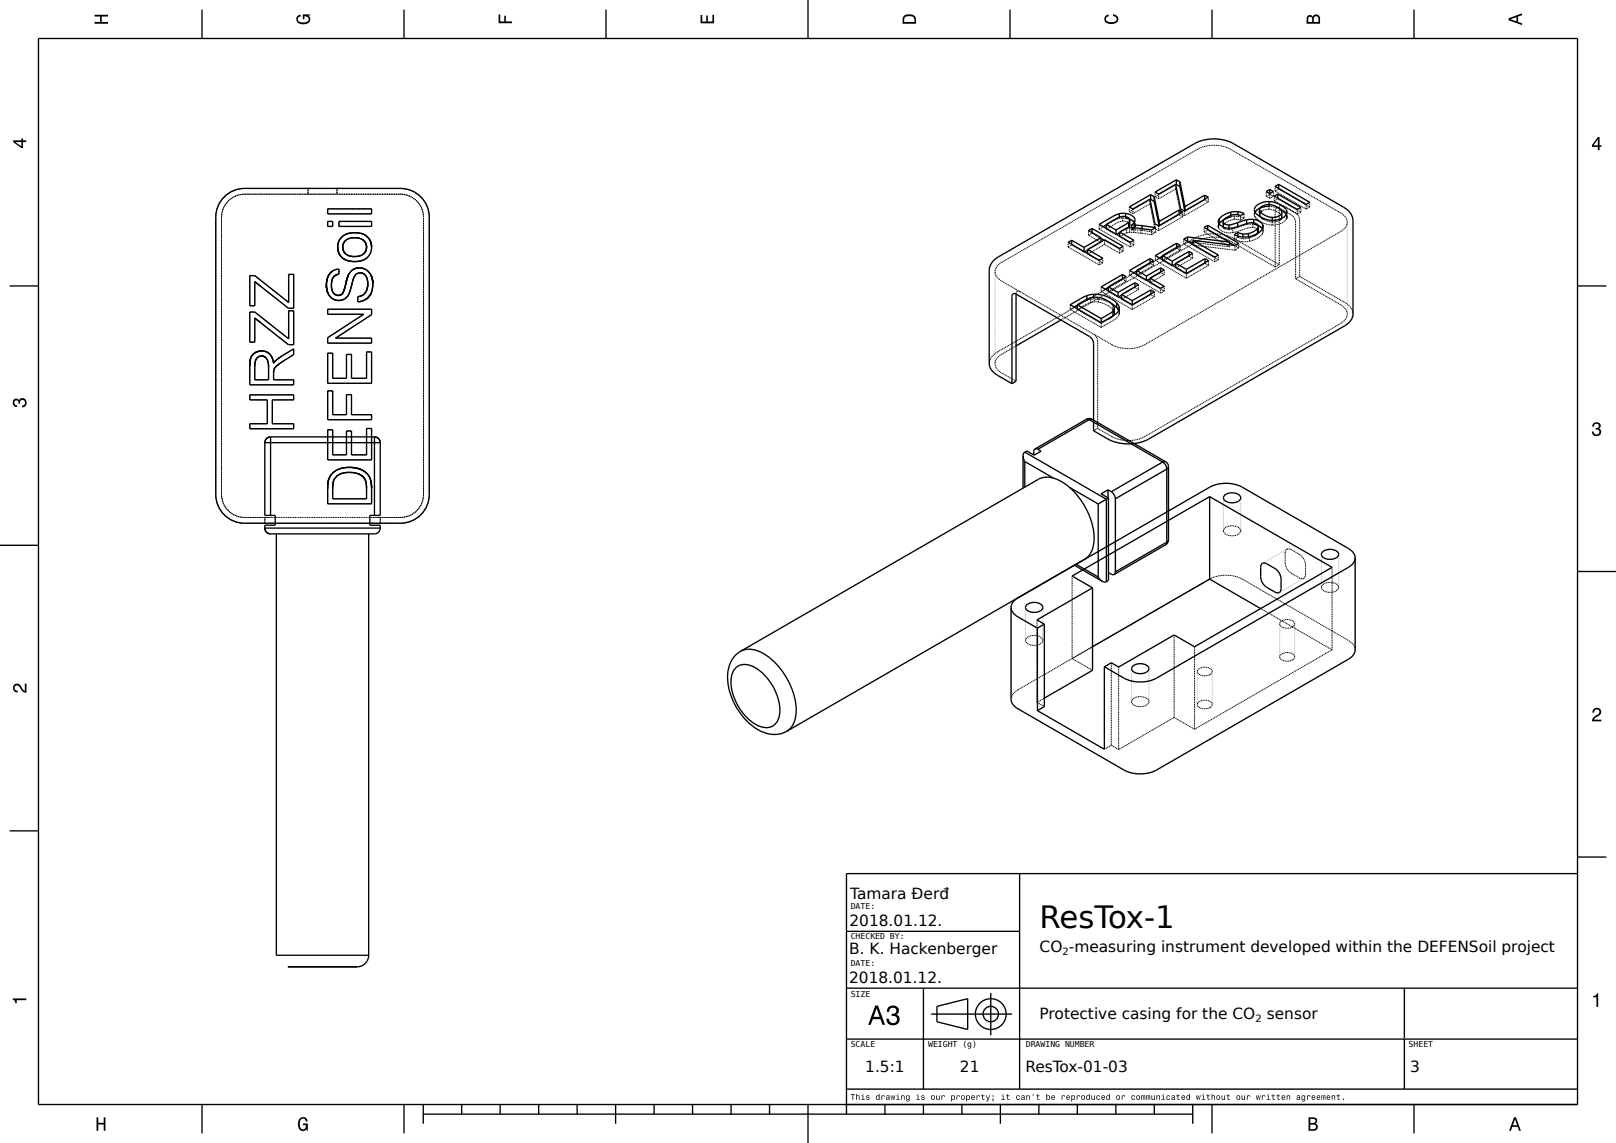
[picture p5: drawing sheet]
<svg xmlns="http://www.w3.org/2000/svg" width="420mm" height="297mm" viewBox="0 0 420 297" stroke-linecap="round" stroke-linejoin="round" font-family="sans-serif">
<defs><g id="words">
<text font-size="8" x="270.2" y="241.3">ResTox-1</text>
<g font-size="4">
<text x="221" y="233.5">Tamara Đerđ</text>
<text x="220.8" y="240.5">2018.01.12.</text>
<text x="220.7" y="247.9">B. K. Hackenberger</text>
<text x="270.2" y="247.3">CO -measuring instrument developed within the DEFENSoil project</text>
<text x="220.7" y="255.4">2018.01.12.</text>
<text x="270.2" y="264.7">Protective casing for the CO</text>
<text x="329.3" y="264.7">sensor</text>
<text x="224.9" y="278.6">1.5:1</text>
<text x="249.5" y="278.6">21</text>
<text x="266.5" y="278.6">ResTox-01-03</text>
<text x="366.5" y="278.6">3</text>
</g>
<g font-size="2.6">
<text x="276.1" y="248.1">2</text>
<text x="326.3" y="265.5">2</text>
</g>
<g font-size="2.1">
<text x="221.1" y="236.2">DATE:</text>
<text x="221.1" y="244.1">CHECKED BY:</text>
<text x="221.1" y="251">DATE:</text>
<text x="221.1" y="258.9">SIZE</text>
<text x="221.1" y="272.2">SCALE</text>
<text x="241.2" y="272.2">WEIGHT (g)</text>
<text x="266.6" y="272.2">DRAWING NUMBER</text>
<text x="366.1" y="272.2">SHEET</text>
</g>
</g></defs>
<g fill="none" stroke="#000" stroke-width=".35">
<path d="M210 0v10M10 10h400v277h-400zM52.5 2.5v7.5M105 2.5v7.5M157.5 2.5v7.5M262.5 2.5v7.5M315 2.5v7.5M367.5 2.5v7.5M57.9 51.5a7.5 7.5 0 0 1 5.7-2.5h40.5a7.5 7.5 0 0 1 7.5 7.5v72a7.5 7.5 0 0 1-7.5 7.5h-40.5a7.5 7.5 0 0 1-7.5-7.5v-72a7.5 7.5 0 0 1 1.8-5zM85.2 54.3h11.4v1.3h-11.4zM85.2 57.5h1.3v1.3h-1.3zM88.1 57.5h8.5v1.3h-8.5z"/>
<path d="M283.8 59.4l-.9 .5 3.2 1.9M283.8 59.4l8.1 4.6-.9 .6-3.9-2.3-4.4 2.5M283.8 59.4v1M287.5 58.5l-.8 .4M287.5 58.3l2.6 1.5M287.5 58.3v1.1M290.1 59.8v1M290.9 55.5l-1.5 .7-3.7 2.1 8 4.7 1-.6-3.7-2.1M290.9 55.5v.9M292.6 55.5h.2a2.14 2.14 0 0 1 2.2 1.9l-1 1.1M292.6 55.5h-1.7M292.6 56.7a2.64 2.64 0 0 1 2.4 1.6l-.1 .6-.9 .9"/>
<path d="M292.6 55.5v.8M293.4 57.7l-3.3 2.1M293.4 58.9l-1.1 .8M293.4 57.7v1.2M293.6 58.2l-.2 .7M293.6 57.1a2.02 2.02 0 0 0-3-.5l-3.1 1.7M293.6 57.1l-.2 .6M293.6 57.1v1.3M294 58.5v.6M295 58.5l1.8 .1M295 58.5h-1M295 58.5v.7"/>
<path d="M296.8 58.6l3.6 .5-1.1 .7-2.7-.4a6.3 6.3 0 0 0-4.4 .2l-1.2 .7M296.8 58.6v.8M299 51.8l1 .5M299 51.8l-.1 .1M299 50.6l-5.5 3.2 .9 .5 4.5-2.6 1.3 6.4 .9 .6 6.3-3.6-1-.5M299 50.6l1 .5M299 50.6v1.2M300 51.1v1.2M300 51.1l1.1 5.8M300 52.3l1.1 5.8M301.1 56.9l.2 .6M301.1 58.1l.1 .5"/>
<path d="M301.1 56.9v1.2M301.3 57.5v1.1M305.7 47.9l1 .6M305.7 47.9l-.1 .1M305.7 46.7l-5.5 3.2 .9 .5 4.5-2.5 1.3 6.4 .9 .5 6.2-3.6-.9-.5M305.7 46.7l1 .5M305.7 46.7v1.2M306.4 54.6l-5.1 2.9M306.4 54.6v1M306.7 47.2l1.1 5.8M306.7 47.2v1.3M306.7 48.5l1.1 5.7"/>
<path d="M307.8 53l.2 .7M307.8 53v1.2M307.8 54.2l.1 .6M308 53.7v1M313.1 50.7l-5.1 3M313.1 50.7v1.1M313.9 58.6l8 4.6-.9 .6-11-1.3M313.9 58.6l-.9 .5 6.6 3.8M313.9 58.6v1M316.9 56.9a1.54 1.54 0 0 0 1.3 2.2 10.2 10.2 0 0 0 5.9-1 2.05 2.05 0 0 1 3 .7M316.9 58.1l-.2 .5v.6M316.9 56.9v1.2"/>
<path d="M317.9 57.6a1.3 1.3 0 0 0 1.5 .9M317.9 57.6v1.2M317.9 58.7l.1 .4 .4 .3M319.4 58.5v.8M319.9 55.1l-1.9 .8-1.1 1M319.9 56.4a5.7 5.7 0 0 0-3 1.7M319.9 55.1v.9M321.7 57.8l-2.3 .7M321.7 57.8v1.1M321.7 55l1.6 .5-.9 .5a3.7 3.7 0 0 0-4.5 1.6M321.7 55l-1.8 .1M321.7 55v.8"/>
<path d="M324 57.1l-2.3 .7M324 57.1v1M325.8 57l-1.8 .1M325.8 57l1.5 .5 .9 .9M325.8 58.3a2.94 2.94 0 0 1 2.4 1.4M325.8 57v.9M326.8 59.4l-.9 .7-1.4 .6M326.8 59.4v1.2M327 59.9l-.2 .7M327.1 58.8l-.3 .6M327.1 58.8v1.3M327.4 54.5a2.54 2.54 0 0 1 3.4-1.2l.6 .2a2.44 2.44 0 0 1 1.7 1.6"/>
<path d="M327.4 54.5v1.2M327.4 54.5v.1M327.4 54.6a3.9 3.9 0 0 0 3.3 1.9M327.4 54.6v1.2M327.4 55.8l.2 .5 .9 .7M328.1 54.8l-.6 .5-.1 .5M328.2 58.4a2.11 2.11 0 0 1-1.6 2.4 6.1 6.1 0 0 1-5.8 .1l.9-.5M328.2 58.4v.9M329.9 52.4a5.4 5.4 0 0 1 4.6 2.5 2.22 2.22 0 0 1-2.2 2.2l-1.7 .2M329.9 52.4a3.4 3.4 0 0 0-3.9 2.1 4.4 4.4 0 0 0 3.6 2.6l1 .2M329.9 53.6a3.7 3.7 0 0 0-3.9 2.1M329.9 52.4v.8"/>
<path d="M330 49.2l-.9 .6 .9 .5M330 49.2l.9 .6-.9 .5M330 49.2v1.1M330.7 56.5v.8M331.2 51l.9-.6 6 3.5-.9 .5zM331.4 48.4l.9-.5 8.1 4.7-.9 .5zM332.1 50.4v1.1M332.3 47.9v1.1M332.8 54.5a2.08 2.08 0 0 1 1.6 2.3M333.1 56.3l-.1 .5-.6 .5M333.1 55.1a2.14 2.14 0 0 1-2.4 1.4M333.1 55.1v1.3"/>
<path d="M334.3 55.1l.2 .1M2.5 74.3h7.5M64.9 71.6h1.3l8.8 7v-7.3h1.3v8.8h-1.3l-8.8-6.9v6.2h-1.3zM84.8 74.1l.4 2.1M85.2 71.9l-.4 2.2M85.2 76.2l.4 .7 .8 .7M86.1 74.1l.2 1.3 .4 .7M86.1 74.1l.2 1.4 .4 .6M86.4 77.6l1.7 .5M86.6 72l-.3 .8-.2 1.3M86.6 72l-.4 1.1-.1 1M86.7 76.1l.4 .5 .8 .2"/>
<path d="M86.7 76.1l.5 .5 .7 .2M87.8 64.2a3.6 3.6 0 0 0 .9 2.5M87.8 64.2l.2 1.4 .7 1.1M88.1 71.2v-1.3h-.3a3.1 3.1 0 0 0-2.6 2M88.1 71.2l-.9 .3-.6 .5M88.7 66.7a4.4 4.4 0 0 0 3.5 1.3M88.7 66.7l1.4 1 2.1 .3M88.9 61.5a3.5 3.5 0 0 0-1.1 2.7M88.9 61.5l-.8 1.2-.3 1.5M89 76.3l-1.1 .5M89.1 64.2l.2 1.1 .5 .7M89.1 64.2l.1 .8 .6 1"/>
<path d="M89.5 77.7l-1.4 .4M89.8 74l-.8 2.3M89.8 66a3.3 3.3 0 0 0 2.4 .7M89.8 66l1.2 .6 1.2 .1M89.8 62.5l-.5 .7-.2 1M89.8 62.5l-.4 .6-.3 1.1M90.6 71.4l-.8 2.6M90.6 76.6l-1.1 1.1M91.3 74.3l-.7 2.3M91.7 70.1l-1.1 1.3M91.9 72.3l-.6 2M92.1 60.5l1.5 .1 1 .3"/>
<path d="M92.1 60.5a4.5 4.5 0 0 0-3.2 1M92.1 60.5h1.1l1.4 .4M92.1 60.5l-1.8 .2-1.4 .8M92.1 61.8l-1.4 .2-.9 .5M92.1 61.8a3.4 3.4 0 0 1 2.4 .7M92.1 61.8l-1.5 .2-.8 .5M92.1 61.8l1.2 .1 1.2 .6M92.6 71.2l-.7 1.1M93 77.1v1.3M93.4 69.6l-1.7 .5M93.4 69.6l1.8 .5M93.6 70.9l-1 .3"/>
<path d="M93.6 70.9l1 .3M94.4 76.6l-1.4 .5M94.5 66l-.9 .5-1.4 .2M94.5 62.5l.5 .7 .3 1M94.5 66l-.8 .4-1.5 .3M94.5 62.5l.5 .6 .3 1.1M94.6 60.9l.7 .5 .8 .9M94.6 71.2l.7 1M95.1 77.8l-.9 .4-1.2 .2M95.1 77.8l-1.2 .5-.9 .1M95.2 70.1l.6 .5 .6 1M95.3 75.5l-.9 1.1"/>
<path d="M95.3 64.2l-.3 1.1-.5 .7M95.3 64.2l-.3 1.2-.5 .6M95.3 72.2l.3 1.5M95.4 66.9a4.6 4.6 0 0 1-3.2 1.1M95.4 66.9l-1.3 .8-1.9 .3M95.6 73.7l-.3 1.8M96.1 62.3l.4 1 .1 .9M96.1 62.3l.5 1.9M96.4 71.6l.5 2.1M96.4 76.2l-.4 .8-.9 .8M96.6 64.2a3.5 3.5 0 0 1-1.2 2.7M96.9 73.7l-.1 1.5-.4 1"/>
<path d="M96.9 73.7l-.5 2.5M264.1 76.4l19.1 11 .6 .6 .4 1.3v22.6l3.7 2.2a11.7 11.7 0 0 0 10.6 0l51-29.4 1.4-1.2 .6-.9 .1-1v-24.2a4.2 4.2 0 0 0-2.4-3.5l-28.6-16.6a11.1 11.1 0 0 0-10.2 0l-50.9 29.4a4.2 4.2 0 0 0-2.4 3.6v24.7l.7 1.4 .9 .8 4.3 2.5M264.1 76.4l-.3-.1a.61 .61 0 0 0-.8 .7v22.7M264.1 76.4v22.7l-1.1 .6M278.5 62.4l-.9 .6 8.1 4.6 .9-.5-3.9-2.3M278.5 62.4l3.3 1.9M278.5 62.4v1.1M280 79.2l1.8-1.1a5.6 5.6 0 0 1 7.8 1.8v.2M280 79.2v1.1M280 79.3l-.8 .5M280 79.2l6.2 3.6M281.8 64.3v1.1"/>
<path d="M282.5 76.8l-4.4 2.4 8.1 4.6M282.5 76.8v1M282.7 65l-.8 .4M282.7 64.8v1.1M284.2 76.5l-1.7 .3M284.2 76.5a8.4 8.4 0 0 1 6 2.2M284.2 76.5v.7M286.1 61.8l-4.3 2.5M286.1 61.8v1M286.1 61.9l.8 .5M288.1 74.5l2.5 1.5M288.1 74.5v1.1"/>
<path d="M288.1 74.7l-.8 .4M288.8 78.9l1.4 1M290.2 78.7l.7 1M290.2 79.9l.7 1M290.2 78.7v1.2M290.6 76v1.1M290.9 79.7v.8M291 60.5l-.8 .4M291 60.3v1.1M291.5 76.7l-.8 .4M291.5 76.5l2.8 1.6M291.5 76.5v1.1"/>
<path d="M291.7 71.3l-5.5 3.2 8.1 4.7M291.7 71.3l1 .6-4.6 2.6M291.7 71.3v1.1M294.3 78.1v1.1M295 73.5l.9 .5-4.4 2.5M295 73.5l-4.4 2.5M295 73.5v1M295.4 70.3l2.6 1.4M295.4 70.4l-.8 .5M295.4 70.3v1M298 71.7v1.1M298.9 72.3v1"/>
<path d="M298.9 72.4l-.8 .5M298.9 67.2l-5.3 3.1 8.1 4.6 .9-.5-3.7-2.1M298.9 67.2l.9 .5-4.4 2.6M298.9 67.2v1.1M299.1 75.3l.9 .6-5.7 3.3M299.1 75.3l-4.8 2.8M299.1 75.3v1.1M301.7 69.6l.9 .5-3.7 2.2M301.7 69.6l-3.7 2.1M301.7 69.6v1.1M302.1 66.4l2.6 1.5M302.1 66.4v1.1"/>
<path d="M302.1 66.6l-.8 .4M304.7 67.9v1M305.6 68.4l2.7 1.6M305.6 68.4v1.1M305.6 68.6l-.8 .4M305.8 63.2l-5.5 3.2 8 4.7M305.8 63.2l.9 .5-4.6 2.7M305.8 63.2v1.1M308.3 70v1.1M308.6 61.6l-.9 .5 8 4.7 .9-.5-6.6-3.8M308.6 61.6l11 1.3M308.6 61.6v1.1"/>
<path d="M308.8 62.8l1.2 .2M309 65.3l-4.3 2.6M309 65.3l1 .6-4.4 2.5M309 65.3v1.1M310 63.4h-.1M310 62.5v1M313.2 67.2l.9 .5-5.8 3.4M313.2 67.2l-4.9 2.8M313.2 67.2v1.1M319.6 63.1l1.2 .7M319.6 62.9v.7M321.7 60.4l1.3 .4"/>
<path d="M321.7 60.4v.9M323 60.8v.8M324.5 60.7l-1.5 .1M324.5 60.7v.8M326.8 60.6l-.9 .7M410 74.3h7.5M64.9 81.1h1.3l8.8 6.9v-7.2h1.3v8.8h-1.3l-8.8-7v6.3h-1.3zM64.9 95.2v4.8h11.4v-1.3h-5.2v-1.7M65.2 92.9l-.3 2.3M66.2 95.1v3.6h3.6v-3.2M66.3 91.7l-.6 .5-.5 .7M66.7 93.1l-.3 .8-.2 1.2"/>
<path d="M66.7 93.1l-.4 1.1-.1 .9M68 92.5l-.8 .2-.5 .4M68 92.5l1 .3M68 92.5l-.7 .2-.6 .4M68 91.2l1.2 .2 .8 .6M68 91.2l-1.7 .5M68 91.2l.9 .1 1.1 .7M69 92.8l.6 1M69.6 93.8l.2 1.7M70 92a3.9 3.9 0 0 1 1.1 2.4M70 92l.6 .7 .5 1.7M71.2 96.1l-.1 .9"/>
<path d="M71.5 95.5l-.3 .6M72.4 94.7l-.9 .8M73.9 93.6l-1.5 1.1M73.9 93.6l2.4-1.5v-1.4l-3.1 1.8-2.1 1.9M85.2 80.4h11.4v1.4l-9.4 6.1h9.4v1.3h-11.4v-1.4l9.3-6.1h-9.3zM85.2 91.8h1.3v6.5h3.6v-6.2h1.3v6.2h3.9v-6.9h1.3v8.2h-11.4zM275.7 83.2l-11.6 6.7M286.2 82.8v1M289.2 80.4l.4 1M289.3 80.8l-3.1 2M289.3 82.1l-1.2 .8M289.3 80.8v1.3"/>
<path d="M289.6 81.4l-.3 .7M289.6 80.1l-.3 .7M289.6 80.1v1.3M290.9 80.5l-1 1.2-3.7 2.1M64.9 102.6h11.4v1.3h-5.5v6.2h5.5v1.3h-11.4v-1.3h4.6v-6.2h-4.6zM68.8 115v18.9h2.7v2.6h-2.7v.7M68.8 115h30M70.3 113.5a1.5 1.5 0 0 0-1.5 1.5M70.3 113.5h27M70.3 113.5v20.4M85.2 101.6h1.3v6.2h3.6v-5.3h1.3v5.3h5.2v1.3h-11.4zM85.2 111.7h1.3v6.5h3.6v-6.2h1.3v6.2h3.9v-6.9h1.3v8.2h-11.4z"/>
<path d="M97.3 113.5a1.5 1.5 0 0 1 1.5 1.5M97.3 113.5v20.4M98.8 115v18.9h-2.7v2.6h2.7v.7M265.9 118.5l.4 1.4M265.9 118.5v8.3M266.3 117.5l-.3 .4-.1 .6M266.3 117.5l21.3 12.2M266.3 119.9l7.5 4.3M266.3 119.9v6.7M269 116.7l-.3 .4v1.1M269 116.7h.7M269.7 116.7l.9 .5-1.8 1.1-1.9-1.1-.6 .3"/>
<path d="M282.3 109a1.49 1.49 0 0 1 1.5 0M282.3 109h.8M282.3 109l-13.3 7.7M283.1 109l19.1 11.1M283.1 109l-13.4 7.7M283.8 109h-.7M283.8 109l19.1 11M302.9 120a1.5 1.5 0 0 1 .8 1.3M302.9 120l-.7 .1M68.8 137.2l.5 1.1 1 .4h27l1.1-.4 .4-1.1M68.8 137.2h30M71.8 138.7v109.5h24"/>
<path d="M85.3 124.9l-.1 2.1M86.7 124.9l-.2 2.1M88 123.4l-.9 .8-.4 .7M88.1 121.9a4.2 4.2 0 0 0-2.8 3M90.8 122.8a5 5 0 0 0-2.8 .6M90.8 122.8l2.2 .3M90.8 122.8l-1.6 .1-1.2 .5M90.8 121.4l-2.7 .5M90.8 121.4l2.3 .4M93 123.1a2.89 2.89 0 0 1 2.1 2M93.1 121.8l1.7 .7M94.8 122.5l1 1.1"/>
<path d="M95.1 125.1l.2 1.9M95.3 127v2.6h-8.8v-2.6M95.8 123.6l.6 1.3M95.8 138.7v109.5M96.4 124.9l.2 1.9M96.6 126.8v4.1h-11.4v-3.9M278 126.7l7.4 4.3M285.4 131v18.9M287.6 129.7l-2.2 1.3M287.6 129.7v21.5M288 127.3l.8 .5M288 127.3l-1.8 1 1.9 1.1"/>
<path d="M288 127.3v2.1M288.1 129.4l-.5 .3M288.1 129.4v21.5l-.5 .3M288.8 127.8l.9 1 .2 .8M289.9 129.6v19M302.2 120.1l.6 .6 .4 1.2M302.2 120.1l-13.4 7.7M303.2 121.9v19M303.2 121.9l-13.3 7.7M303.7 121.3l-.5 .6M303.7 121.3v19M314.4 129l31.8 18.4-35.7 20.7-5.3-3.1-14.5 8.3-1.9-1.1-1.8 1.1"/>
<path d="M314.4 129l-35.8 20.7 5.3 3M314.4 129v21.5M318.3 128.7a3.1 3.1 0 0 1 4.1 .3 1.31 1.31 0 0 1-1.5 1.6 2.32 2.32 0 0 1-2.9-1.2zM0 141.7h10M262.8 157.8l.2 .9 1 1.2 5.6 3.3M266.8 157.2a3.1 3.1 0 0 1 4.1 .3 1.31 1.31 0 0 1-1.4 1.6 2.32 2.32 0 0 1-3-1.3zM279.2 146.9l7.3 4.2M279.7 146.6l5.7 3.3M283.9 152.7l-14.4 8.4 1.9 1.1M283.9 152.7v21.5l-12.5 7.2M285.4 149.9l1.1 1.2M286.5 151.1l.6 .2 .5-.1"/>
<path d="M288.1 148.8l1 .5h.5M289.9 148.6l-.3 .7M302.9 141.6l-13.3 7.7M303.2 140.9l-.3 .7M303.2 140.9l-13.3 7.7M303.7 140.3a1.5 1.5 0 0 1-.8 1.3M303.7 140.3l-.5 .6M314.4 150.5l13.2 7.6M314.4 150.5l-30.5 17.6M327.9 146.6l.5-.3 .5 .1 2.5 1.3a3.5 3.5 0 0 1 1.5 2.8v2.4a.97 .97 0 0 1-.4 1.1 .97 .97 0 0 1-1.1-.2 5.8 5.8 0 0 1-3.3-2.4 5.8 5.8 0 0 1-.5-4zM343.7 143.4a3.1 3.1 0 0 1 4.1 .3 1.31 1.31 0 0 1-1.4 1.6 2.32 2.32 0 0 1-3-1.3zM352.2 145v23.9l-.2 .8-.6 .9-1 .7-49.8 28.8a9.4 9.4 0 0 1-8.5 0l-27.6-15.9-1.3-1.2-.4-1.3v-23.9"/>
<path d="M352.2 145l-.5-1.4-1.3-1.1-27.5-15.9a9.4 9.4 0 0 0-8.5 0l-49.9 28.8-1.3 1.1-.4 1.3M352.2 145l-.5 1.3-1.3 1.1-49.8 28.8a9.4 9.4 0 0 1-8.5 0l-5.1-2.9M410 148.5h10M191.2 173.5a4.2 4.2 0 0 1 5.6 .3 13.5 13.5 0 0 1 5.8 12.2 3.6 3.6 0 0 1-5.8 2.4 13.5 13.5 0 0 1-6.7-12.7l.6-1.6zM192.5 169.2a7.8 7.8 0 0 0-3.3 8.3 16.6 16.6 0 0 0 9.5 12.9 6.8 6.8 0 0 0 5.8-.4M192.5 169.2l77.4-44.7a6.3 6.3 0 0 1 6.6 1 18.5 18.5 0 0 1 7.8 15.3l-.1 .9a5.2 5.2 0 0 1-2.3 3.6l-77.4 44.7M192.5 169.2a6.3 6.3 0 0 1 6.5 1 18.5 18.5 0 0 1 7.9 15.3l-.1 .9a5.2 5.2 0 0 1-2.3 3.6M269.6 163.2v21.5M271.4 162.2l-1.8 1M271.4 162.2v21.4l-1.8 1.1M287 173.3v21.4l-17.4-10M294.4 173.1a3.1 3.1 0 0 1 4.1 .3 1.31 1.31 0 0 1-1.5 1.6 2.32 2.32 0 0 1-2.9-1.2z"/>
<path d="M2.5 215.9h7.5M265 227v56M410 222.7h7.5M410 227h-190v62.5M95.8 248.2a3 3 0 0 1-3 3h-18M220 242h45M220 256.8h189.9M240 257v26M257.5 258v11M365 256.8v13M220 270h189.9M242 263.5h21"/>
<path d="M243.5 261.5l8-2v8l-8-2zM365 270v13M52.5 287v7.5M105 287v7.5M110 289.5h200M110 287v5M120 287v2.5M130 287v2.5M140 287v2.5M150 287v2.5M160 287v5M170 287v2.5"/>
<path d="M180 287v2.5M190 287v2.5M200 287v2.5M210 287v10M220 283h189.9M230 287v2.5M240 287v2.5M250 287v2.5M260 287v5M270 287v2.5M280 287v2.5M290 287v2.5"/>
<path d="M300 287v2.5M310 287v5M315 287v7.5M367.5 287v7.5"/>
<circle cx="257.5" cy="263.5" r="2"/>
<circle cx="257.5" cy="263.5" r="4"/>
</g>
<g fill="#000">
<path d="M24.6 3.8h3.5v.5h-1.7v1.4h1.7v.5h-3.5v-.5h1.4v-1.4h-1.4z" fill-rule="evenodd"/>
<path d="M77.3 4.2l.8-.4v.5a.71 .71 0 0 0-.7 .5 .71 .71 0 0 0 .4 .8 1.68 1.68 0 0 0 2.4-.6 .92 .92 0 0 0-1.1-.8v.8h-.4v-1.3h1.9v.3l-.5 .1 .3 .2a1.17 1.17 0 0 1 .2 1.2 1.17 1.17 0 0 1-1 .7 1.9 1.9 0 0 1-2.6-1.3z" fill-rule="evenodd"/>
<path d="M129.6 3.8h.4v1.8h1.1v-1.5h.4v1.5h1.6v.4h-3.5z" fill-rule="evenodd"/>
<path d="M182.1 3.9h.4v1.7h1.1v-1.6h.4v1.6h1.2v-1.8h.4v2.3h-3.5z" fill-rule="evenodd"/>
<path d="M235 4a2.18 2.18 0 0 0-.4 2.2h3.5v-1.2a1.92 1.92 0 0 0-3.1-1zM235.3 4.4a1.54 1.54 0 0 1 2.4 .6v.7h-2.7l.1-1z" fill-rule="evenodd"/>
<path d="M287.3 4.2l.8-.4v.4l-.3 .1a.66 .66 0 0 0-.4 .6 .66 .66 0 0 0 .4 .6 1.69 1.69 0 0 0 2.5-.5 .9 .9 0 0 0-1-.8v-.5a1.24 1.24 0 0 1 1.4 1.1 1.24 1.24 0 0 1-1.1 1.4 1.93 1.93 0 0 1-2.6-1.2z" fill-rule="evenodd"/>
<path d="M339.8 4.2l-.2 .7v1.3h3.5v-1.4a.98 .98 0 0 0-.7-1 .98 .98 0 0 0-1.2 .6 .84 .84 0 0 0-1.4-.2zM340.1 4.5l.4-.1a.53 .53 0 0 1 .5 .6v.7h-1zM341.6 4.4l.2-.1a.62 .62 0 0 1 .9 .6v.8h-1.2z" fill-rule="evenodd"/>
<path d="M392.1 4.7v.6l3.5 1.2v-.4l-1-.4v-1.4l1-.4v-.4zM392.6 5l1.5-.5v1z" fill-rule="evenodd"/>
<path d="M3.4 36.5v.4l2.1 1.6h.5v-1.6h.8v-.4h-.8v-.5h-.4v.5zM4 36.9h1.6v1.1z" fill-rule="evenodd"/>
<path d="M415.3 35.6l-1.6 2.1v.5h1.6v.8h.4v-.8h.5v-.4h-.5v-2.2zM415.3 36.2v1.6h-1.1z" fill-rule="evenodd"/>
<path d="M3.6 103.8a.86 .86 0 0 1 1.4 .2 1.06 1.06 0 0 1 1.2-.5 1.06 1.06 0 0 1 .7 1.2 1.1 1.1 0 0 1-1.2 1.2v-.5a.72 .72 0 0 0 .9-.7 .72 .72 0 0 0-.8-.7 .72 .72 0 0 0-.6 .9h-.4a.62 .62 0 0 0-.4-.8 .62 .62 0 0 0-.8 .4 .62 .62 0 0 0 .5 .8h.4v.5a1.15 1.15 0 0 1-1.2-.7 1.15 1.15 0 0 1 .3-1.3z" fill-rule="evenodd"/>
<path d="M414.1 110a1.08 1.08 0 0 1 1.4-.2 1.08 1.08 0 0 1 .4 1.3l-.3 .3a1.06 1.06 0 0 1 .5 1.2 1.06 1.06 0 0 1-1.2 .7 1.1 1.1 0 0 1-1.2-1.2h.5a.72 .72 0 0 0 .7 .9 .72 .72 0 0 0 .7-.8 .72 .72 0 0 0-.9-.6v-.4a.62 .62 0 0 0 .8-.4 .62 .62 0 0 0-.5-.8 .62 .62 0 0 0-.7 .5v.4h-.5z" fill-rule="evenodd"/>
<path d="M3.6 177.9a1.22 1.22 0 0 1 2.1 .8l.8 .8v-1.9h.4v2.4a2.35 2.35 0 0 1-1.9-1.6 .69 .69 0 0 0-1.2 .2 .69 .69 0 0 0 .8 .9v.4a1.18 1.18 0 0 1-1.2-.6 1.18 1.18 0 0 1 .2-1.4z" fill-rule="evenodd"/>
<path d="M414.2 184.2a1.18 1.18 0 0 1 1.9 .3 1.18 1.18 0 0 1-1 1.7l-.8 .8h1.9v.4h-2.4a2.35 2.35 0 0 1 1.6-1.9 .69 .69 0 0 0-.2-1.2 .69 .69 0 0 0-.9 .9h-.4z" fill-rule="evenodd"/>
<path d="M3.3 259.4h3.5v.5h-2.5v.8h-.3a.77 .77 0 0 0-.7-.9z" fill-rule="evenodd"/>
<path d="M227.5 261.3l-1.9 5h.7l.5-1.5h2l.6 1.5h.6l-1.8-5zM227.8 262l.8 2.2h-1.5zM230.9 261.7l-.3 .5-.1 .7h.6a.91 .91 0 0 1 1.1-1.1 .91 .91 0 0 1 .5 1.4l-1 .2v.6a1.03 1.03 0 0 1 1.3 .5 1.03 1.03 0 0 1-.3 1.3 1.03 1.03 0 0 1-1.4-.3l-.3-.8h-.6a1.71 1.71 0 0 0 2 1.7 1.71 1.71 0 0 0 1.2-2.3l-.6-.5a1.29 1.29 0 0 0 .5-1.6 1.29 1.29 0 0 0-1.5-.7z" fill-rule="evenodd"/>
<path d="M414.1 258.8a.77 .77 0 0 0 .9-.7h.4v3.5h-.5v-2.5h-.8z" fill-rule="evenodd"/>
<path d="M25.1 290.3h.4v1.5h1.5v-1.5h.4v3.5h-.4v-1.6h-1.5v1.6h-.4z" fill-rule="evenodd"/>
<path d="M77.8 290.7a1.2 1.2 0 0 1 1.3-.4 1.2 1.2 0 0 1 .9 1.1h-.5a.71 .71 0 0 0-.6-.7 .71 .71 0 0 0-.8 .3 1.68 1.68 0 0 0 .6 2.5 .92 .92 0 0 0 .8-1.1h-.8v-.5h1.3v1.9h-.2l-.1-.4-.2 .2a1.17 1.17 0 0 1-1.2 .3 1.17 1.17 0 0 1-.8-1v-1.6z" fill-rule="evenodd"/>
<path d="M221.1 284.3v.2h.5v1.3h.1v-1.3h.5v-.2zM222.5 284.2v1.6h.2v-.8l.3-.2 .2 .1v.9h.2v-.8a.38 .38 0 0 0-.3-.4 .38 .38 0 0 0-.4 .2v-.6zM223.9 284.7v.1h.3v.8h-.4v.2h1v-.2h-.4v-.9zM224.2 284.2v.3h.2v-.3zM225.2 284.7l-.1 .1a.6 .6 0 0 0 .7 .6 .27 .27 0 0 1-.2 .3 .27 .27 0 0 1-.3-.3h-.2a.42 .42 0 0 0 .6 .4 .42 .42 0 0 0 .1-.6l-.4-.2a.23 .23 0 0 1 .1-.3 .23 .23 0 0 1 .3 .2h.2l-.3-.3zM227.8 284.7a.54 .54 0 0 0-.2 .8 .54 .54 0 0 0 .8 .1v.2h.2v-1.6h-.2v.6l-.3-.2zM227.9 284.9l.1-.1a.39 .39 0 0 1 .4 .4 .39 .39 0 0 1-.5 .3zM229.1 284.6v1.2h.2v-1h.4l.3 .2a.38 .38 0 0 0-.3-.4 .38 .38 0 0 0-.4 .2zM230.4 284.7l-.1 .3 .2-.1a.24 .24 0 0 1 .3-.2 .24 .24 0 0 1 .1 .4 .42 .42 0 0 0-.6 .1 .42 .42 0 0 0 .3 .6l.4-.2 .3 .2v-.2l-.2-.9zM230.5 285.4a.25 .25 0 0 1 .5 0 .25 .25 0 0 1-.5 0zM231.4 284.6l.3 1.2h.2l.2-1 .1 1h.2l.3-1.2h-.2l-.2 1-.1-1h-.2l-.2 1-.2-1zM233 284.7v.1h.3v.8h-.4v.2h1v-.2h-.4v-.9zM233.3 284.2v.3h.2v-.3zM234.2 284.6v1.2h.2v-.8l.3-.2 .2 .1v.9h.2v-.8a.38 .38 0 0 0-.2-.4 .38 .38 0 0 0-.5 .2zM235.6 284.7a.55 .55 0 0 0-.2 .8 .55 .55 0 0 0 .8 .1 .31 .31 0 0 1-.1 .4 .31 .31 0 0 1-.4-.1h-.2a.47 .47 0 0 0 .5 .3 .47 .47 0 0 0 .4-.5v-1.1h-.2v.2l-.3-.2zM235.7 284.9l.1-.1a.39 .39 0 0 1 .4 .4 .39 .39 0 0 1-.5 .3zM238.2 284.7v.1h.3v.8h-.4v.2h1v-.2h-.4v-.9zM238.5 284.2v.3h.2v-.3zM239.5 284.7v.1a.6 .6 0 0 0 .6 .6 .27 .27 0 0 1-.2 .3 .27 .27 0 0 1-.3-.3h-.2a.42 .42 0 0 0 .6 .4 .42 .42 0 0 0 .1-.6l-.4-.2a.23 .23 0 0 1 .1-.3 .23 .23 0 0 1 .3 .2h.2l-.3-.3zM242.1 284.7a.57 .57 0 0 0 0 .9 .57 .57 0 0 0 .8-.1l-.1-.8-.3-.1zM242.2 284.9l.1-.1a.4 .4 0 0 1 .5 .4 .4 .4 0 0 1-.6 .3zM243.3 284.6v.8a.38 .38 0 0 0 .3 .4 .38 .38 0 0 0 .4-.2l.2 .2v-1.2h-.2v.9l-.3 .2-.2-.2v-.9zM244.7 284.6v1.2h.2l.1-1h.3l.3 .2a.38 .38 0 0 0-.3-.4 .38 .38 0 0 0-.4 .2zM247.2 284.6v1.6h.2l.1-.5a.53 .53 0 0 0 .7-.5 .53 .53 0 0 0-.8-.4v-.2zM247.5 284.9l.1-.1a.39 .39 0 0 1 .4 .4 .39 .39 0 0 1-.5 .3zM248.6 284.6v1.2h.2l.1-1h.3l.3 .2a.38 .38 0 0 0-.3-.4 .38 .38 0 0 0-.4 .2zM249.9 284.7a.57 .57 0 0 0 0 .9 .57 .57 0 0 0 .8-.1l-.1-.8-.3-.1zM250 284.9l.1-.1a.4 .4 0 0 1 .5 .4 .4 .4 0 0 1-.6 .3zM251.1 284.6v1.6h.2l.1-.5a.53 .53 0 0 0 .7-.5 .53 .53 0 0 0-.8-.4v-.2zM251.4 284.9l.1-.1a.39 .39 0 0 1 .4 .4 .39 .39 0 0 1-.5 .3zM252.5 284.7a.57 .57 0 0 0-.1 .9 .57 .57 0 0 0 .9 0v-.1l-.5 .1-.2-.3h.8l-.2-.6-.3-.1zM252.7 284.8h.3l.2 .3h-.6zM253.8 284.6v1.2h.2l.1-1h.3l.3 .2a.38 .38 0 0 0-.3-.4 .38 .38 0 0 0-.4 .2zM255.3 284.3v.4h-.3v.1h.3l.1 .9 .5 .1-.4-.4v-.6h.4v-.1h-.4v-.4zM256.2 284.6l.5 1.3-.4 .1v.2h.3l.7-1.6h-.2l-.3 1-.3-1zM257.9 284.6v.3h.3v-.3zM257.9 285.5l.2 .3-.2 .4 .3-.4v-.3zM260.3 284.7v.1h.3v.8h-.4v.2h1v-.2h-.4v-.9zM260.6 284.2v.3h.2v-.3zM261.8 284.3v.4h-.3v.1h.3l.1 .9 .5 .1-.4-.4v-.6h.4v-.1h-.4v-.4zM264.2 284.7a.57 .57 0 0 0 0 .9 .57 .57 0 0 0 .8 0l.1-.2h-.2l-.1 .2a.37 .37 0 0 1-.5-.4 .37 .37 0 0 1 .6-.3l.2 .1-.3-.4zM265.6 284.7l-.1 .3 .1-.1a.24 .24 0 0 1 .4-.2 .24 .24 0 0 1 .1 .4 .42 .42 0 0 0-.6 .1 .42 .42 0 0 0 .3 .6l.3-.2 .3 .2v-.2l-.2-.9zM265.6 285.4a.25 .25 0 0 1 .5 0 .25 .25 0 0 1-.5 0zM266.7 284.6v1.2h.2l.1-.8 .2-.2 .2 .1 .1 .9h.1v-.8a.38 .38 0 0 0-.2-.4 .38 .38 0 0 0-.5 .2zM268.4 284.2v.6h.2v-.6zM269.6 284.3v.4h-.3v.1h.3l.1 .9 .5 .1-.4-.4v-.6h.4v-.1h-.4v-.4zM271.9 284.2v1.6h.2v-.2a.54 .54 0 0 0 .8-.1 .54 .54 0 0 0-.1-.8l-.3-.1-.4 .2v-.6zM272.2 284.9l.1-.1a.39 .39 0 0 1 .4 .4 .39 .39 0 0 1-.5 .3zM273.3 284.7a.57 .57 0 0 0 0 .9 .57 .57 0 0 0 .8 0l.1-.1-.6 .1-.2-.3h.8l-.2-.6-.3-.1zM273.5 284.8h.3l.2 .3h-.6zM275.9 284.6v1.2h.2l.1-1h.3l.3 .2a.38 .38 0 0 0-.3-.4 .38 .38 0 0 0-.4 .2zM277.3 284.7a.57 .57 0 0 0-.1 .9 .57 .57 0 0 0 .8 0l.1-.1-.6 .1-.2-.3h.8l-.1-.6-.4-.1zM277.4 284.8h.3l.2 .3h-.6zM278.4 284.6v1.6h.2l.1-.5a.53 .53 0 0 0 .8-.5 .53 .53 0 0 0-.9-.4zM278.7 284.9l.1-.1a.39 .39 0 0 1 .4 .4 .39 .39 0 0 1-.5 .3zM279.8 284.6v1.2h.2l.1-1h.3l.3 .2a.38 .38 0 0 0-.3-.4 .38 .38 0 0 0-.4 .2zM281.1 284.7a.57 .57 0 0 0 0 .9 .57 .57 0 0 0 .9-.1l-.1-.8-.4-.1zM281.3 284.9l.1-.1a.4 .4 0 0 1 .4 .4 .4 .4 0 0 1-.5 .3zM282.4 284.7a.54 .54 0 0 0-.1 .8 .54 .54 0 0 0 .8 .1v.2h.2v-1.6h-.2v.6l-.4-.2zM282.6 284.9l.1-.1a.39 .39 0 0 1 .4 .4 .39 .39 0 0 1-.5 .3zM283.7 284.6v.8a.38 .38 0 0 0 .2 .4 .38 .38 0 0 0 .5-.2l.2 .2v-1.2h-.2l-.1 .9-.2 .2-.2-.2-.1-.9zM285.1 284.7a.57 .57 0 0 0-.1 .9 .57 .57 0 0 0 .8 0l.1-.2h-.2l-.1 .2a.37 .37 0 0 1-.5-.4 .37 .37 0 0 1 .6-.3l.2 .1-.3-.4zM286.4 284.7a.57 .57 0 0 0-.1 .9 .57 .57 0 0 0 .8 0l.1-.1-.6 .1-.2-.3h.8l-.1-.6-.4-.1zM286.5 284.8h.3l.2 .3h-.6zM287.6 284.7a.54 .54 0 0 0-.1 .8 .54 .54 0 0 0 .8 .1v.2h.2v-1.6h-.2v.6l-.4-.2zM287.8 284.9l.1-.1a.39 .39 0 0 1 .4 .4 .39 .39 0 0 1-.5 .3zM290.2 284.7a.57 .57 0 0 0 0 .9 .57 .57 0 0 0 .9-.1l-.1-.8-.4-.1zM290.4 284.9l.1-.1a.4 .4 0 0 1 .4 .4 .4 .4 0 0 1-.5 .3zM291.5 284.6v1.2h.2l.1-1h.3l.3 .2a.38 .38 0 0 0-.3-.4 .38 .38 0 0 0-.4 .2zM294.2 284.7a.57 .57 0 0 0-.1 .9 .57 .57 0 0 0 .9 0v-.2h-.2l-.1 .2a.37 .37 0 0 1-.5-.4 .37 .37 0 0 1 .6-.3l.2 .1-.3-.4zM295.4 284.7a.57 .57 0 0 0 0 .9 .57 .57 0 0 0 .9-.1l-.1-.8-.4-.1zM295.6 284.9l.1-.1a.4 .4 0 0 1 .4 .4 .4 .4 0 0 1-.5 .3zM296.6 284.6v1.2h.2l.1-1.1 .1 1.1h.2l.2-1.1 .1 1.1h.1l-.1-1.2-.3 .2zM297.9 284.6v1.2h.2l.1-1.1 .1 1.1h.2l.2-1.1 .1 1.1h.1l-.1-1.2-.3 .2zM299.3 284.6v.8a.38 .38 0 0 0 .2 .4 .38 .38 0 0 0 .5-.2l.2 .2v-1.2h-.2v.9l-.3 .2-.2-.2v-.9zM300.6 284.6v1.2h.2v-.8l.3-.2 .2 .1v.9h.2v-.8a.38 .38 0 0 0-.3-.4 .38 .38 0 0 0-.4 .2zM302 284.7v.1h.3v.8h-.4v.2h.9v-.2h-.3v-.9zM302.3 284.2v.3h.2v-.3zM303.3 284.7a.57 .57 0 0 0-.1 .9 .57 .57 0 0 0 .9 0v-.2h-.2l-.1 .2a.37 .37 0 0 1-.5-.4 .37 .37 0 0 1 .6-.3l.2 .1-.3-.4zM304.6 284.7l-.1 .3 .2-.1a.24 .24 0 0 1 .3-.1 .24 .24 0 0 1 .1 .3 .42 .42 0 0 0-.6 .1 .42 .42 0 0 0 .3 .6l.4-.2 .3 .2v-.2l-.3-.9zM304.6 285.4a.25 .25 0 0 1 .5 0 .25 .25 0 0 1-.5 0zM306 284.3v.4h-.3v.1h.3l.1 .9 .6 .1-.5-.4v-.6h.5v-.1h-.5v-.4zM307.2 284.7a.57 .57 0 0 0-.1 .9 .57 .57 0 0 0 .8 0l.1-.1-.6 .1-.2-.3h.8l-.1-.6-.4-.1zM307.3 284.8h.3l.2 .3h-.6zM308.4 284.7a.54 .54 0 0 0-.1 .8 .54 .54 0 0 0 .8 .1v.2h.2v-1.6h-.2v.6l-.3-.2zM308.6 284.9l.1-.1a.39 .39 0 0 1 .4 .4 .39 .39 0 0 1-.5 .3zM310.8 284.6l.3 1.2h.2l.1-1 .2 1h.2l.3-1.2h-.2l-.2 1-.2-1h-.2l-.1 1-.2-1zM312.4 284.7v.1h.3v.8h-.4v.2h1v-.2h-.4v-.9zM312.7 284.2v.3h.2v-.3zM313.8 284.3v.4h-.3v.1h.3l.1 .9 .6 .1-.5-.4v-.6h.5v-.1h-.5v-.4zM314.9 284.2v1.6h.2v-.8l.3-.2 .2 .1v.9h.2v-.8a.38 .38 0 0 0-.3-.4 .38 .38 0 0 0-.4 .2v-.6zM316.3 284.7a.57 .57 0 0 0-.1 .9 .57 .57 0 0 0 .9-.1l-.1-.8-.4-.1zM316.4 284.9l.1-.1a.4 .4 0 0 1 .4 .4 .4 .4 0 0 1-.5 .3zM317.5 284.6v.8a.38 .38 0 0 0 .2 .4 .38 .38 0 0 0 .5-.2l.2 .2v-1.2h-.2v.9l-.3 .2-.2-.2v-.9zM319 284.3v.4h-.3v.1h.3l.1 .9 .6 .1-.5-.4v-.6h.5v-.1h-.5v-.4zM321.5 284.7a.57 .57 0 0 0-.1 .9 .57 .57 0 0 0 .9-.1l-.1-.8-.4-.1zM321.6 284.9l.1-.1a.4 .4 0 0 1 .4 .4 .4 .4 0 0 1-.5 .3zM322.7 284.6v.8a.38 .38 0 0 0 .3 .4 .38 .38 0 0 0 .4-.2l.2 .2v-1.2h-.2v.9l-.3 .2-.2-.2v-.9zM324.1 284.6v1.2h.2v-1h.4l.3 .2a.38 .38 0 0 0-.3-.4 .38 .38 0 0 0-.5 .2zM326.4 284.6l.3 1.2h.2l.1-1 .2 1h.2l.3-1.2h-.2l-.2 1-.2-1h-.2l-.1 1-.2-1zM328 284.6v1.2h.2v-1h.4l.3 .2a.38 .38 0 0 0-.3-.4 .38 .38 0 0 0-.5 .2zM329.3 284.7v.1h.3v.8h-.4v.2h1v-.2h-.4v-.9zM329.6 284.2v.3h.2v-.3zM330.8 284.3v.4h-.4v.1h.4v.9l.6 .1-.5-.4v-.6h.5v-.1h-.5v-.4zM332.1 284.3v.4h-.4v.1h.4v.9l.6 .1-.5-.4v-.6h.5v-.1h-.5v-.4zM333.2 284.7a.57 .57 0 0 0-.1 .9 .57 .57 0 0 0 .9 0v-.1l-.6 .1-.1-.3h.7l-.1-.6-.4-.1zM333.4 284.8h.3l.1 .3h-.5zM334.4 284.6v1.2h.2v-.8l.3-.2 .2 .1v.9h.2v-.8a.38 .38 0 0 0-.3-.4 .38 .38 0 0 0-.4 .2zM337.1 284.7l-.1 .3 .2-.1a.24 .24 0 0 1 .3-.2 .24 .24 0 0 1 .1 .4 .42 .42 0 0 0-.6 .1 .42 .42 0 0 0 .3 .6l.4-.2 .3 .2-.1-.9-.3-.3zM337.2 285.4a.26 .26 0 0 1 .5 0 .26 .26 0 0 1-.5 0zM338.4 284.7a.55 .55 0 0 0-.2 .8 .55 .55 0 0 0 .8 .1 .31 .31 0 0 1-.1 .4 .31 .31 0 0 1-.4-.1h-.2a.47 .47 0 0 0 .5 .3 .47 .47 0 0 0 .4-.5v-1.1h-.2v.2l-.3-.2zM338.5 284.9l.1-.1a.39 .39 0 0 1 .4 .4 .39 .39 0 0 1-.5 .3zM339.7 284.6v1.2h.2v-1h.4l.3 .2a.38 .38 0 0 0-.3-.4 .38 .38 0 0 0-.4 .2zM341 284.7a.57 .57 0 0 0-.1 .9 .57 .57 0 0 0 .9 0v-.1l-.5 .1-.2-.3h.7l-.1-.6-.3-.1zM341.2 284.8h.3l.1 .3h-.5zM342.3 284.7a.57 .57 0 0 0-.1 .9 .57 .57 0 0 0 .9 0v-.1l-.5 .1-.2-.3h.7l-.1-.6-.3-.1zM342.5 284.8h.3l.1 .3h-.5zM343.4 284.6v1.2h.2l.2-1.1 .1 1.1h.1l.2-1.1 .1 1.1h.2l-.1-1.2-.4 .2zM344.9 284.7a.57 .57 0 0 0-.1 .9 .57 .57 0 0 0 .9 0v-.1l-.5 .1-.2-.3h.7l-.1-.6-.3-.1zM345.1 284.8h.3l.1 .3h-.5zM346.1 284.6v1.2h.2v-.8l.3-.2 .2 .1v.9h.2v-.8a.38 .38 0 0 0-.2-.4 .38 .38 0 0 0-.5 .2zM347.7 284.3v.4h-.4v.1h.4v.9l.6 .1-.4-.4v-.6h.4v-.1h-.4v-.4zM349 285.5v.3h.3v-.3z" fill-rule="evenodd"/>
<path d="M340.1 290.3v3.5h1.3a.98 .98 0 0 0 1.1-.7 .98 .98 0 0 0-.6-1.2 .86 .86 0 0 0 .4-1 .86 .86 0 0 0-1-.6zM340.5 290.8h.8a.53 .53 0 0 1 .6 .5 .53 .53 0 0 1-.7 .5h-.7zM340.5 292.2h.8a.61 .61 0 0 1 .7 .6 .61 .61 0 0 1-.7 .6h-.8z" fill-rule="evenodd"/>
<path d="M393.5 290.3l-1.3 3.5h.5l.4-1h1.3l.4 1h.5l-1.3-3.5zM393.7 290.8l.6 1.6h-1.1z" fill-rule="evenodd"/>
</g>
<g fill="none" stroke="#000" stroke-width=".26" stroke-dasharray=".3 .2" stroke-linecap="butt">
<path d="M311.3 38.8l-50.9 29.4M319.8 38.8a9.4 9.4 0 0 0-8.5 0M57.6 56.5v72M63.6 49h16.5M63.6 49a7.5 7.5 0 0 0-7.5 7.5M63.6 50.5a6 6 0 0 0-6 6M80.1 49h1.5M80.1 49v1.5M80.1 50.5h-16.5M80.1 50.5h1.5M81.6 50.5h4.5M85.2 57.5h1.3"/>
<path d="M85.2 58.8v-1.3M85.2 55.6v-1.3M85.2 54.3h11.4M86.1 49h-4.5M86.1 49h1.5M86.1 50.5h1.5M86.5 57.5v1.3M86.5 58.8h-1.3M87.6 49h16.5M87.6 49v1.5M88.1 57.5h8.5M88.1 58.8v-1.3"/>
<path d="M96.6 57.5v1.3M96.6 58.8h-8.5M96.6 55.6h-11.4M96.6 54.3v1.3M104.1 49a7.5 7.5 0 0 1 7.5 7.5M104.1 50.5a6 6 0 0 1 6 6M104.1 50.5h-16.5M104.1 50.5h-40.5M111.6 56.5v72M285.7 59.5l1-.6M285.7 59.5v-1.2M287.5 58.5l1.6-.9"/>
<path d="M287.5 59.5l2.6 1.5M287.5 59.5v-.1M289.1 57.6l1.8-.8M290 58.1l-2.5 1.4M290.9 56.8l1.7-.1M290.9 56.8v-.4M291.8 57.5l-1.8 .6M291.8 57.5v-1.3M292.3 59.7l1.1-.8M292.6 56.7l1.5 .5M292.6 56.7v-.4M293.1 57.7l-1.3-.2"/>
<path d="M293.4 58.9l.2-.7M293.5 55l5.4-3.1M293.5 55v-1.2M293.6 58.2l-.5-.5M294 59.8v-.7M294 59.8l1-.1M294.1 57.2l.6 .5 .3 .6M294.4 55.5v-1.2M294.4 55.5l-.9-.5M295 58.3l-.1 .6-.9 .9M295 59.7l1.8 .2M295 59.7v-.5"/>
<path d="M296.8 59.9l3.6 .5M296.8 59.9v-.5M298.9 53l-4.5 2.5M298.9 53v-1.3M299.1 54.1l-.2-1.1M299.1 54.1v-1.2M300.2 59.4l-1.1-5.3M300.2 59.4v-1.3M300.2 51.1l5.4-3.1M300.2 51.1v-1.2M301.1 59.9l-.9-.5M301.1 59.9v-1.2"/>
<path d="M301.1 51.7l-.9-.6M301.1 51.7v-1.3M301.2 58.6l.1 .2M301.3 58.8l5.1-3M301.3 58.8v-.2M305.6 49.1l-4.5 2.6M305.6 49.1v-1.2M305.8 50.2l-.2-1.1M305.8 50.2v-1.2M306.4 55.8l1 .5M306.4 55.8v-.2M306.9 55.5l-1.1-5.3"/>
<path d="M306.9 55.5v-1.2M307.4 56.3l-6.3 3.6M307.4 56.3v-1.2M307.8 56.1l-.9-.6M307.8 56.1v-1.3M307.9 54.8l.1 .1M308 54.9l5.1-3M308 54.9v-.2M313.1 51.9l.9 .6M313.1 51.9v-.1M313.9 59.8l5.7 3.3M313.9 59.8v-.2"/>
<path d="M314 52.5l-6.2 3.6M314 52.5v-1.3M316.7 59.2v-.6l.2-.5M316.7 59.2v-1.3M317.9 58.7v-1.3M317.9 58.7l.1 .4 .4 .3M318 57.1l1.9-.7M318.4 59.4l1 .3M319 57.6l-.8 .6-.3 .5M319.4 59.7v-.4M319.4 59.7l2.3-.6M319.9 56.4l1.8-.2"/>
<path d="M319.9 56.4v-.4M320.8 57v-1.2M320.8 57l-1.8 .6M321.7 59.1v-.2M321.7 59.1l2.3-.8M321.7 56.2l1.6 .5M321.7 56.2v-.4M322.4 57.2v-1.2M322.4 57.2l-1.6-.2M322.5 59.8l-2.1 .6M323.3 56.7v-1.2M323.3 56.7l-.9 .5"/>
<path d="M324 58.3v-.2M324 58.3h1.8M324.4 59.2l-1.9 .6M325.6 59.1l-1.2 .1M325.6 59.1v-1.2M325.8 58.3v-.4M325.8 58.3l1.5 .4M326 55.7l.2-.7 .9-.8M326.6 59.4l-1-.3M327 59.9l-.4-.5M327 59.9v-1.2M327.1 54.2l1.3-.4 1.5-.2"/>
<path d="M327.3 58.7l.9 1M327.4 55.8l.2 .5 .9 .7M327.6 57.6a2.54 2.54 0 0 1-1.6-1.9M328.1 54.8l-.6 .5-.1 .5M328.2 59.7v-.4M328.2 59.7l.1 .5-.2 .6M328.5 57l.9 .5 1.3 .2M329.1 51l.9-.5M329.1 51v-1.2M329.8 54.4l-1.7 .4M329.8 54.4v-1.2M329.9 53.6v-.4"/>
<path d="M329.9 53.6l1.5 .2 1.4 .7M330 51.5v-1.2M330 51.5l-.9-.5M330 50.5l.9 .5M330 50.5v-.2M330.6 58.5v-1.2M330.6 58.5l-1.5-.3-1.5-.6M330.7 57.7l1.7-.4M330.7 57.7v-.4M330.9 51v-1.2M330.9 51l-.9 .5M331.2 52.2l.9-.5"/>
<path d="M331.2 52.2v-1.2M331.4 49.7v-1.3M331.4 49.7l.9-.6M331.4 54.7l.3-.7M331.7 54l.8 .1M331.9 55l-.8-.4-1.3-.2M332.1 51.7l6 3.4M332.1 51.7v-.2M332.3 49.1v-.1M332.3 49.1l8.1 4.7M332.4 57.3l.6-.5 .1-.5M332.5 54.1v14.7"/>
<path d="M332.5 54.1l.3-.7M332.5 54.1l1.8 1M332.8 53.4l.7 .1M332.8 54.5l1.5 1.2M333.1 56.3l-.2-.5-1-.8M333.4 57.8l-1.3 .5-1.5 .2M334.3 55.7l.2 .6-.1 .5M334.4 56.8l-1 1M334.5 55.2l1.2 .7M335.7 55.9l.8 1 .2 .8M336.7 55.3l-3.2-1.8M336.7 55.3l.9 1 .2 .8"/>
<path d="M336.7 57.7v14.7M337.2 55.6v-1.2M337.2 55.6l-6-3.4M338.1 55.1v-1.2M338.1 55.1l-.9 .5M339.5 54.3l-8.1-4.6M339.5 54.3v-1.2M340.4 53.8l-.9 .5M340.4 53.8v-1.2M348.4 55.3l-28.6-16.5M348.4 55.3l1.3 1.1 .4 1.3M350.1 57.7l-.4 1.4-1.3 1.1"/>
<path d="M64.9 71.6h1.3M64.9 79.4v-7.8M66.2 71.6l7.9 6.3M66.2 79.4h-1.3M66.2 73.2v6.2M74.1 77.9l.9 .7M75 71.3h1.3M75 78.6v-7.3M76.3 71.3v8.8M84.8 74.1l.4-2.2M85.2 71.9l.6-.9 .6-.5M85.2 76.2l-.4-2.1"/>
<path d="M86.1 74.1l.2 1.4 .4 .6M86.4 70.5l1.7-.6M86.4 77.6l-.6-.5-.6-.9M86.6 72l-.4 1.1-.1 1M86.7 76.1l.5 .5 .7 .2M87.8 64.2l.3-1.5 .8-1.2M87.9 76.8l1.1-.5M88.1 78.1l-1.7-.5M88.1 69.9v1.3M88.1 71.2l-.9 .3-.6 .5M88.7 66.7l-.7-1.1-.2-1.4M89 76.3l.8-2.3"/>
<path d="M89.1 64.2l.1 .8 .6 1M89.8 74l.8-2.6M89.8 66l1.2 .6 1.2 .1M89.8 62.5l-.4 .6-.3 1.1M90.6 71.4l1.1-1.3M91.7 70.1l1.7-.5M91.9 72.3l-.6 2M92.1 60.5h1.1l1.4 .4M92.2 68l-2.1-.3-1.4-1M92.6 71.2l-.7 1.1M93 78.4v-1.3M93 77.1l1.4-.5"/>
<path d="M93.4 69.6l1.8 .5M94.4 76.6l.9-1.1M94.5 66l.5-.6 .3-1.2M94.5 62.5l-1.2-.6-1.2-.1M94.6 60.9l.7 .5 .8 .9M94.6 71.2l-1-.3M95.3 75.5l.3-1.8M95.3 64.2l-.3-1.1-.5-.6M95.3 72.2l-.7-1M95.6 73.7l-.3-1.5M96.1 62.3l.5 1.9M96.4 71.6l.5 2.1"/>
<path d="M96.4 76.2l-.7 1.1-.6 .5M96.6 64.2l-.3 1.5-.9 1.2M258.6 70.6l.5 1.3 1.3 1.2M260.4 68.2l-1.3 1.1-.5 1.3M260.4 73.1l3.7 2.1M264.1 76.4l.3-.7M264.1 75.2l1 .6M264.4 75.7l.7 .1M265.1 75.8l19.1 11M277.6 64.2l.9-.5M277.6 64.2v-1.2M278.5 63.7l3.3 1.8"/>
<path d="M278.5 63.7v-.2M280 79.3l.9-.5M280.9 78.8l1.6-.8M281.8 65.5l.1-.1M281.8 65.5v-.1M281.8 79.4l-1.8 1M282.5 78v-.2M282.5 78l1.7-.3M282.7 65l3.4-2M282.7 66l3.9 2.3M282.7 66v-.1M282.9 61.1l.9-.5"/>
<path d="M282.9 61.1v-1.2M283.5 78.6l-1.7 .8M283.5 78.6v-1.2M283.8 60.6v-.2M283.8 60.6l2.3 1.3M284.2 77.7v-.5M284.2 77.7l2.4 .2M285.5 78.5v-1.2M285.5 78.5l-2 .1M285.7 68.8l-8.1-4.6M285.7 68.8v-1.2M286.1 63l-3.2-1.9"/>
<path d="M286.1 63v-.2M286.2 75.8v-1.3M286.2 75.8l1.1-.7M286.6 77.9l2.2 1M286.6 68.3l-.9 .5M286.6 68.3v-1.2M286.9 62.4l5 2.8M287.1 63.5l-4.4 2.5M287.1 63.5v-1.2M287.9 79.4l-2.4-.9M288 75.8l2.6 1.4M288 75.8l.1-.2"/>
<path d="M288.1 74.7l3.6-2.1M288.8 78.9l1.4 1M290.1 61l.1-.1M290.1 61v-.2M290.2 79.9l.7 1M290.6 77.2l.1-.1M290.6 77.2v-.1M291 65.8l-3.9-2.3M291 65.8v-1.2M291 60.5l1.3-.8M291 61.5l3.7 2.2M291 61.5v-.1"/>
<path d="M291.5 76.7l3.5-2M291.5 77.7l2.8 1.6M291.5 77.7v-.1M291.7 72.6v-.2M291.7 72.6l1 .5M291.9 65.2l-.9 .6M291.9 65.2v-1.2M292.2 60.8l-1.2 .7M292.7 73.1l-4.7 2.7M292.7 73.1v-1.2M292.8 60.5l-.6 .3M292.8 60.5v-1.2"/>
<path d="M293.6 60.4l-.8 .1M293.6 60.4v-1.2M293.6 71.5v-1.2M293.6 71.5l1-.6M293.7 64.2l-8-4.7M293.7 64.2v-1.2M294.3 79.3v-.1M294.3 79.3l4.8-2.8M294.7 63.7l-1 .5M294.7 63.7v-1.3M294.7 60.4h-1.1M294.7 60.4v-1.2"/>
<path d="M295 74.7l.9 .5M295 74.7v-.2M295.4 71.5v-.2M295.4 71.5l2.6 1.5M295.4 70.4l3.5-2M295.9 75.2l-4.4 2.5M295.9 75.2v-1.2M296.6 60.6l-1.9-.2M296.6 60.6v-1.2M298 73v-.2M298 73l.1-.1M298.9 68.4v-.1"/>
<path d="M298.9 68.4l.9 .6M298.9 72.4l2.8-1.6M298.9 73.5l3.7 2.1M298.9 73.5v-.2M299.1 76.5v-.1M299.1 76.5l.9 .6M299.3 61l-2.7-.4M299.3 61v-1.2M299.8 69v-1.3M299.8 69l-4.4 2.5M300 77.1v-1.2M300 77.1l-5.7 3.3"/>
<path d="M300.3 67.6v-1.2M300.3 67.6l1-.6M300.4 60.4l-1.1 .6M300.4 60.4v-1.3M301.7 70.8l.9 .6M301.7 70.8v-.1M301.7 76.2l-8.1-4.7M301.7 76.2v-1.3M302.1 67.6l2.6 1.5M302.1 67.6v-.1M302.1 66.6l3.7-2.2M302.6 75.6l-.9 .6"/>
<path d="M302.6 75.6v-1.2M302.6 71.4l-3.7 2.1M302.6 71.4v-1.3M304.7 69.1l.1-.1M304.7 69.1v-.2M305.6 68.6l3.4-2M305.6 69.6l2.7 1.6M305.6 69.6v-.1M305.8 64.4v-.1M305.8 64.4l.9 .6M306.7 65v-1.3M306.7 65l-4.6 2.6"/>
<path d="M307.7 63.4l.9-.6M307.7 63.4v-1.3M308.3 71.2l4.9-2.8M308.3 71.2v-.1M308.3 72.3v-1.2M308.3 72.3l-8-4.7M308.6 62.8h.2M308.6 62.8v-.1M309 66.6l1 .5M309 66.6v-.2M309.9 63.4l-34.2 19.8M310 67.1l-4.4 2.5"/>
<path d="M310 67.1v-1.2M310 63.7v-.2M310 63.7l6.6 3.8M310 63l9.6 1.1M311.3 62.6l-1.3 .8M313 60.3l.9-.5M313 60.3v-1.2M313.2 68.4v-.1M313.2 68.4l.9 .6M314.1 69v-1.3M314.1 69l-5.8 3.3M315.7 68v-1.2"/>
<path d="M315.7 68l-8-4.6M316.6 67.5v-1.2M316.6 67.5l-.9 .5M317.5 60l-.8-.8M318.8 60.5l-1.3-.5M319.6 64.1l-6.6-3.8M319.6 64.1v-.5M319.8 62.6a9.4 9.4 0 0 0-8.5 0M320.4 60.4l-1.6 .1M320.4 60.4v-1.2M320.8 63.8l1.1 .6M320.8 62.2v-1.3"/>
<path d="M320.8 62.2l.9-.6M320.8 62l11.7 6.8M320.8 62a11.7 11.7 0 0 0-10.6 0M321 65v-1.2M321 65l-11-1.3M321.7 61.6v-.3M321.7 61.6l1.3 .4M321.9 64.4v-1.2M321.9 64.4l-.9 .6M322.7 62.8l-1.9-.6M323 62l1.5-.1M323 62v-.4"/>
<path d="M324.5 61.9l1.4-.6M324.5 61.9v-.4M324.8 62.7v-1.2M324.8 62.7l-2.1 .1M325.9 61.3l.9-.7M326.8 60.6l.2-.7M326.9 61.8l-2.1 .9M328.1 60.8l-1.2 1M331.4 69.4l-11.6-6.8M331.4 69.4v-14.7M332.5 68.8l-1.1 .6M337.8 71.8l11.7 6.8"/>
<path d="M337.8 71.8v-14.7M337.8 71.8l-1.1 .6M348.4 79.2l1.3 1.1 .4 1.3M348.4 79.2l-11.7-6.8M349.5 78.6l1.4 1.1 .6 1 .1 .9M64.9 81.1h1.3M64.9 88.9v-7.8M64.9 95.2l.3-2.3M64.9 100v-4.8M65.2 92.9l.4-.7 .7-.5M66.2 82.6v6.3M66.2 81.1l7.9 6.2"/>
<path d="M66.2 88.9h-1.3M66.2 98.7h3.6M66.2 95.1v3.6M66.3 91.7l1.7-.5M66.7 93.1l-.4 1.1-.1 .9M67.7 83.9l-1.5-1.3M68 91.2l.9 .1 1.1 .7M69 92.8l-1-.3M69.6 93.8l-.6-1M69.8 98.7v-3.2M70 92l.6 .7 .5 1.7M71.1 98.7h5.2"/>
<path d="M71.1 97v1.7M71.1 94.4l.7-.8M72.4 94.7l-.9 .8M73.2 92.5l3.1-1.8M74.1 87.3l.9 .7M75 89.6l-7.3-5.7M75 80.1l-7.3-5.7M75 80.8h1.3M75 88v-7.2M76.3 89.6h-1.3M76.3 80.8v8.8M76.3 100h-11.4"/>
<path d="M76.3 98.7v1.3M76.3 92.1l-2.4 1.5M76.3 90.7v1.4M76.3 80.1h-1.3M85.2 80.4h11.4M85.2 81.7v-1.3M85.2 87.8l9.3-6.1M85.2 89.2v-1.4M85.2 99.6v-7.8M85.2 91.8h1.3M86.5 98.3h3.6M86.5 91.8v6.5"/>
<path d="M87.2 87.9h9.4M90.1 92.1h1.3M90.1 98.3v-6.2M91.4 98.3h3.9M91.4 92.1v6.2M94.5 81.7h-9.3M95.3 98.3v-6.9M95.3 91.4h1.3M96.6 80.4v1.4M96.6 81.8l-9.4 6.1M96.6 87.9v1.3M96.6 89.2h-11.4"/>
<path d="M96.6 91.4v8.2M96.6 99.6h-11.4M258.6 94.5l.5 1.3 1.3 1.1M259.3 91.4l50.9-29.4M259.3 91.4l-1.5 1.2-.5 .9-.2 1M260.4 92l-1.3 1.2-.5 1.3M260.4 96.9l3.7 2.2M264.1 89.9l-3.7 2.1M278.1 80.4l1.1-.6M278.1 80.4v-1.2M280 80.4l6.2 3.6M280 80.4v-.1"/>
<path d="M284.2 86.8l1.1 .6M285.3 88.7v22.6M285.3 88.7l-.5-1.3-.6-.6M285.3 87.4l3.7 2.2M286.2 85.1l-8.1-4.7M286.2 85.1v-1.3M286.2 84l1.9-1.1M286.2 84v-.2M288.1 82.9l1.2-.8M289 89.6a9.4 9.4 0 0 0 8.5 0M289.1 83.4l-2.9 1.7M289.2 80.4l-1.3-1"/>
<path d="M289.2 80.4v-1.2M289.6 81.4l-.4-1M290.3 82.6l-1.2 .8M290.9 81.8l-.6 .8M290.9 81.8v-1.3M290.9 80.9v.9M290.9 80.9v-.4M294.3 80.4v-1.2M294.3 80.4l-8.1-4.6M297.5 89.6l50.9-29.4M350.1 81.6l-.4 1.3-1.3 1.2M64.9 103.9v-1.3"/>
<path d="M64.9 110.1h4.6M64.9 111.4v-1.3M64.9 102.6h11.4M69.5 103.9h-4.6M69.5 110.1v-6.2M70.8 110.1h5.5M70.8 103.9v6.2M76.3 111.4h-11.4M76.3 110.1v1.3M76.3 103.9h-5.5M76.3 102.6v1.3M85.2 109.1v-7.5"/>
<path d="M85.2 101.6h1.3M85.2 119.5v-7.8M85.2 111.7h1.3M86.5 101.6v6.2M86.5 107.8h3.6M86.5 118.2h3.6M86.5 111.7v6.5M90.1 102.5h1.3M90.1 107.8v-5.3M90.1 112h1.3M90.1 118.2v-6.2M91.4 107.8h5.2"/>
<path d="M91.4 102.5v5.3M91.4 118.2h3.9M91.4 112v6.2M95.3 118.2v-6.9M95.3 111.3h1.3M96.6 109.1h-11.4M96.6 107.8v1.3M96.6 111.3v8.2M96.6 119.5h-11.4M284.2 111.9l1.1-.6M285.3 111.3l3.7 2.2M289 113.5a9.4 9.4 0 0 0 8.5 0"/>
<path d="M297.5 113.5l50.9-29.4M56.1 128.5v-72M56.1 128.5a7.5 7.5 0 0 0 7.5 7.5M57.6 128.5a6 6 0 0 0 6 6M63.6 134.5h5.2M68.8 136h-5.2M68.8 136v-1.5M68.8 136h1.5M68.8 134.5h1.5M70.3 136h27M70.3 134.5h27M85.2 130.9v-3.9"/>
<path d="M85.2 127l.1-2.1M85.3 124.9l.8-1.6M86.5 129.6h8.8M86.5 127v2.6M86.7 124.9l-.2 2.1M88.1 121.9l2.7-.5M90.8 122.8l-1.6 .1-1.2 .5M90.8 121.4l2.3 .4M93.1 121.8l1.7 .7M94.5 124l-1.5-.9M94.8 122.5l1 1.1M95.1 125.1l-.6-1.1"/>
<path d="M95.3 127l-.2-1.9M95.3 129.6v-2.6M95.8 123.6l.6 1.3M96.4 124.9l.2 1.9M96.6 130.9h-11.4M96.6 126.8v4.1M97.3 134.5h1.5M98.8 136v-1.5M98.8 134.5h5.3M98.8 136h-1.5M98.8 134.5h-1.5M104.1 136h-5.3"/>
<path d="M104.1 136a7.5 7.5 0 0 0 7.5-7.5M104.1 134.5a6 6 0 0 0 6-6M110.1 128.5v-72M318 137.9a2.45 2.45 0 0 0 3.4 1.1l.4-.2M321.8 138.8l.5-.4 .2-.5M322.5 137.9a2.6 2.6 0 0 0-3.9-.9l-.5 .6-.1 .3M278.6 149.7v21.4M314.4 150.5a9.4 9.4 0 0 1 8.5 0M322.9 150.5l27.5 15.9M327.6 158.1l18.6 10.8M334 143.7v2.5M334 143.7l.1-.6 .4-.4"/>
<path d="M334 146.2a3.5 3.5 0 0 0 1.6 2.7M334.5 142.7l.5-.1 .6 .2M335.6 148.9l2.1 1.3M337.7 144l-2.1-1.2M337.7 144l1.1 1.2 .5 1.6M338.8 150.3l-.5 .1-.6-.2M339.3 149.3l-.1 .6-.4 .4M339.3 149.3v-2.5M343.4 152.6a2.45 2.45 0 0 0 3.4 1.1l.5-.2M346.2 147.4v21.5M347.3 153.5l.5-.4 .1-.5M347.9 152.6a2.6 2.6 0 0 0-3.8-.9l-.6 .6-.1 .3"/>
<path d="M264.5 179.3l49.9-28.8M264.5 179.3l-1.3 1.1-.4 1.3M266.5 166.4a2.45 2.45 0 0 0 3.4 1.1l.5-.2M269.5 161.1v21.4M270.4 167.3l.5-.4 .1-.5M271 166.4a2.6 2.6 0 0 0-3.8-.9l-.6 .6-.1 .3M278.6 171.1l5.3-3M283.9 174.2l-5.3-3.1M288.8 172.2v21.5M290.7 173.3v21.5M305.2 165v21.4M310.5 168.1v21.4"/>
<path d="M311.2 174.5a2.33 2.33 0 0 0 3.3 .8M314.5 175.3l.4-.4 .2-.4M315.1 174.5a2.33 2.33 0 0 0-3.8-.4l-.1 .4M332.6 170.7a2.33 2.33 0 0 0 3.3 .8M332.6 162.1a2.32 2.32 0 0 0 3.3 .8M335.9 171.5l.4-.4 .2-.4M335.9 162.9l.4-.4 .2-.4M336.5 170.7a2.34 2.34 0 0 0-3.8-.4l-.1 .4M336.5 162.1a2.34 2.34 0 0 0-3.8-.3l-.1 .3M346.2 168.9l-35.7 20.6M352.2 168.9l-.5-1.4-1.3-1.1M269.5 182.5l1.9-1.1"/>
<path d="M271.4 183.6l-1.9-1.1M288.8 193.7l-1.8 1M290.7 194.8l-1.9-1.1M294.1 182.3a2.45 2.45 0 0 0 3.4 1.1l.4-.2M297.9 183.2l.5-.4 .2-.5M298.6 182.3a2.6 2.6 0 0 0-3.8-.9l-.6 .6-.1 .3M305.2 186.4l-14.5 8.4M310.5 189.5l-5.3-3.1M311.2 183.1a2.33 2.33 0 0 0 3.3 .8M314.5 183.9l.4-.4 .2-.4M315.1 183.1a2.34 2.34 0 0 0-3.8-.4l-.1 .4"/>
</g>
<g fill="none" stroke="#000" stroke-width=".26">
<path d="M295 57.2v1.2M316.6 57.6v1.2M326 54.5v1.2M328.3 58.9v1.2M332.8 53.4l-1.1 .6M334.5 55.1v1.2M350.1 57.7v23.9M258.6 70.6v23.9M264.4 75.7l-1.1 .6M290.9 80.1v1.3M318 129.4v8.5M322.5 129.4v8.5"/>
<path d="M266.5 157.8v8.6M271 157.8v8.6M334.5 142.7l-6.4 3.7M338.8 150.3l-6.3 3.7M343.4 144v8.6M347.9 144v8.6M294.1 173.8v8.5M298.6 173.8v8.5M311.2 174.5v8.6M315.1 174.5v8.6M332.6 162.1v8.6M336.5 162.1v8.6"/>
</g>
<use href="#words"/>
</svg>
